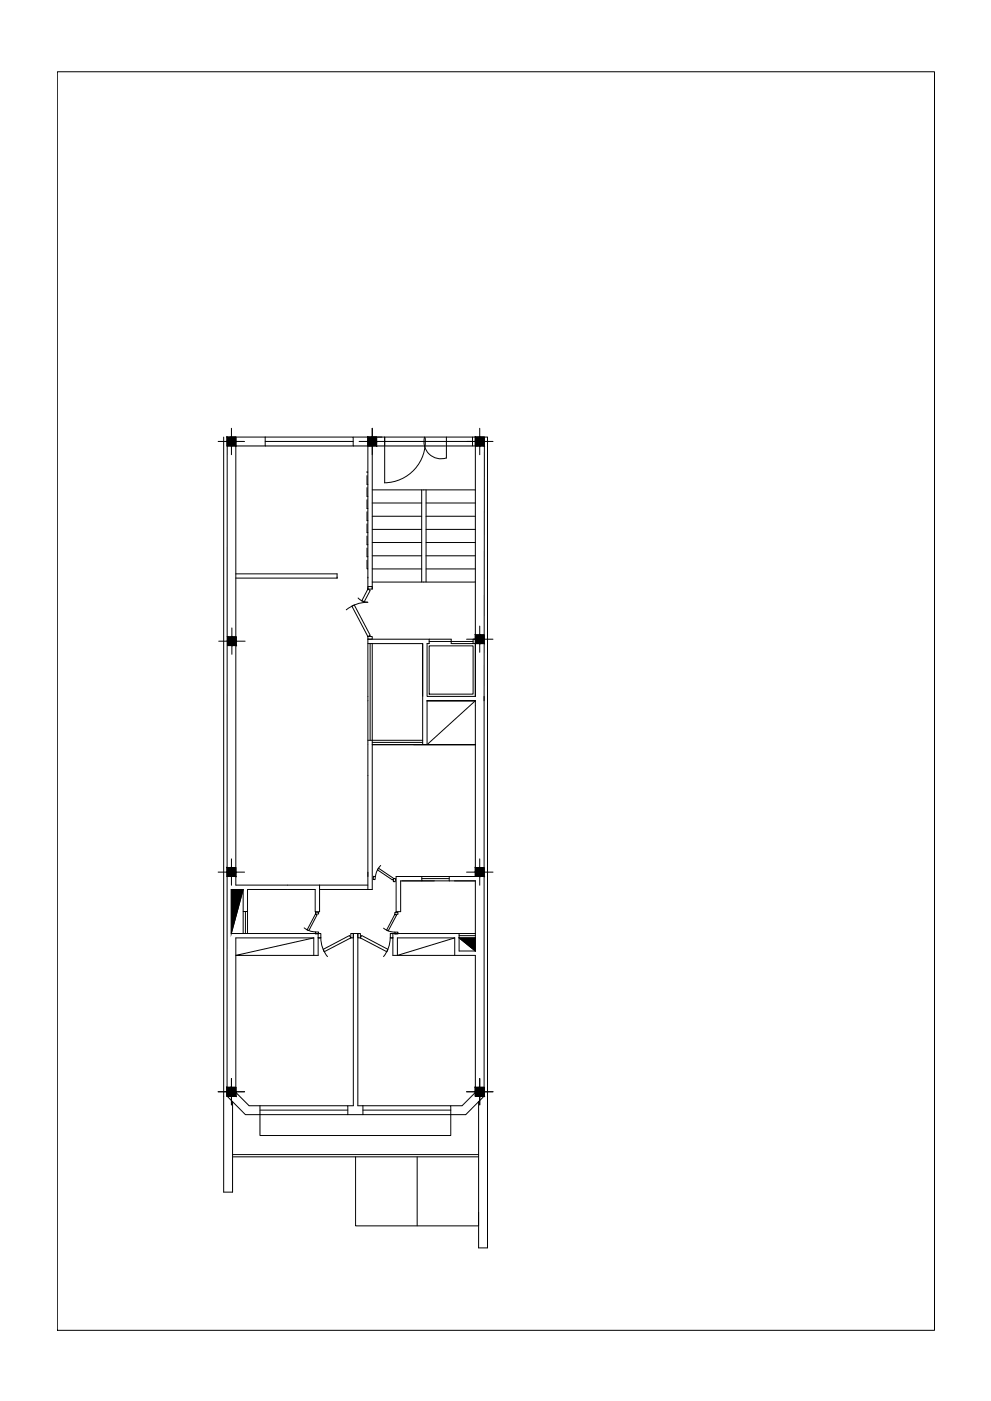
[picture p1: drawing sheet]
<svg xmlns="http://www.w3.org/2000/svg" width="297mm" height="420mm" viewBox="0 0 297 420" stroke-linecap="round" stroke-linejoin="round" font-family="sans-serif">
<!-- layer: 0 -->
<g fill="none" stroke="#000" stroke-width=".3">
<path d="M17.2 21.5h262.9v377.5h-262.9zM65.4 132.4h7.9M67 131.1v226.4h2.7v-27.1M68.1 131.1h2.6v2.6h-2.6zM68.1 131.1v197.6M68.9 131.1h10.6M69.4 128.5v7.9M70.7 133.7h40.4M70.7 131.1v134.3h39.6M79.5 131.1h26.4v2.6M79.5 131.1v2.6M79.5 132.4h26.4"/>
<path d="M105.9 131.1h9.4v2.6M107.6 132.4h40.2M111.6 128.5v48.2M112.9 133.7h30.4M112.9 131.1v2.6h-2.6M114.5 131.1h-4.2v45.6M127.3 131.1a5.1 5.1 0 0 0 6.4 6.2M127.4 131.3a12.4 12.4 0 0 1-12.1 13.5M133.8 131.1v6.3M141.6 133.7v-2.6h-26.3v13.7M141.6 131.1h4.4M142.5 131.1h2.6v2.6h-2.6z"/>
<path d="M142.5 131.1v60.6M143.8 128.5v7.9M145.2 131.1l-.1 79.1M146.1 131.1v243.1h-2.6v-43.8M110 141.4l.3 .2M110 142.6v2.7h.3M110 146.2v2.7h.3M110 149.9v2.6h.3M110 153.5v2.6h.3M110 157.1v2.6h.3M111.6 146.9h30.9M111.6 150.8h14.8"/>
<path d="M111.6 154.8h14.8M111.6 158.8h14.8M126.4 146.9v27.7M127.7 150.8h14.8M127.7 154.8h14.8M127.7 158.8h14.8M127.7 146.9v27.7M70.7 173.4h30.3M70.7 172.1h30.3v1.3M101 173.4h.1M107.3 179.3l1.4 1 1.5 .3a10.3 10.3 0 0 0-6.4 2.3M110 168v2.6h.3"/>
<path d="M110 160.8v2.6h.3M110 164.4v2.6h.3M110.3 175.9h1.3v.8h-1.3l.7 .4-1.8 3.4-.8-.3 1.9-3.5zM110.3 173.4h.1M111.6 162.7h14.8M111.6 166.7h14.8M111.6 170.6h14.8M111.6 174.6h30.9M127.7 162.7h14.8M127.7 166.7h14.8M127.7 170.6h14.8M65.6 192.3h7.9"/>
<path d="M68.2 191h2.6v2.6h-2.6zM69.5 188.3v7.9M105.5 181.8l.7-.3 4.8 9.1-.7 .3h1.3v.8h-1.3v-.8zM110.3 193h16.4v30.3M110.9 193v29M111.6 193v30.3h30.9h-18.5M128.6 191.7v1.3h-.6v15.8h14.5v-15.8M128.6 193.7h13.2v14.5h-13.2zM128.6 192.4h13.2M139.9 191.7h7.9M141.8 191.7v1.3h-6.6v-1.3h-24.9v31.6M141.8 193h.7"/>
<path d="M142.5 190.4h2.6v2.6h-2.6zM143.8 187.8v7.8M128 210.2h14.5l-14.5 13.1zM142.5 210.2v52.7M145.1 208.8v119.9l-5.5 5.6h-66l-5.5-5.6M110.3 223.4v43.4M110.3 222h16.4M111.6 222.6h15.1M142.5 223.3h-30.9v43.5h-15.8M69.4 257.6v7.9M114.1 259.6l-1.1 1.5-.5 1.8M143.8 257.6v7.9"/>
<path d="M65.4 261.5h7.9M68.1 260.2h2.6v2.7h-2.6zM72.9 266.8h-3.6v13.2h26.1M72.9 266.8v13.2M72.9 266.8l-3.6 13.2M72.9 273.4h1.3M73.6 273.4v6.6M91.2 278.3l1.6 .8 1.7 .4M94.6 273.6h.9v.5h-.9l.4 .3-2.4 4.7-.5-.2 2.5-4.8zM94.6 279.5h.9v.5h-.9zM95.4 280h.8v1.3h-.8zM95.8 265.4v8h-1.3v-6.6h-20.3v13.2"/>
<path d="M107.3 280h.7v1.3l.4-.7 7.9 4.1-.4 .7-7.9-4.1h-.7zM112 262.8l.5 .1-.1 .9h-.5zM113.4 260.4l4.6 3.1h.6l-.1 .9h-.6l.1-.9-.3 .4-4.6-3zM115 278.3l1.5 .9 1.8 .3M117 280h.8v1.3h-.8zM117 280h25.5M118.3 273.6h1v.6h-1l.6 .3-2.5 4.7-.5-.3 2.4-4.7zM118.3 279.5h1v.6h-1zM126.4 262.9h-7.7v10.5h1.4v-9.2h10.1M126.4 263.5h8.2M134.6 262.9h-8.2v1.3h8.2M134.6 264.2h7.9"/>
<path d="M134.6 262.9h10.5M134.6 262.9v1.3M137.6 280v5.2h4.9M139.9 261.5h7.9M142.5 260.2h2.6v2.7h-2.6zM142.5 264.2v21M94.1 281.3l-23.4 5.2h24.7v-5.2M94.1 281.3h-23.4v44.8M94.1 281.3v5.2M95.4 281.3h.8M96.2 281.3a9 9 0 0 0 2 5.6M96.9 284.7l7.9-4.1 .3 .7v-1.3h.8v1.3h-.8l-7.9 4.1z"/>
<path d="M117 281.3a9 9 0 0 1-2 5.6M117 281.3h.8M117.8 281.3v5.2h24.7v41.1l-4 4h-3.4M119.1 281.3h17.2l-17.2 5.2zM136.3 281.3v5.2M137.6 280.6h4.9M142.5 281.3h-4.9l4.9 3.9M65.4 327.4h7.9M68.1 326.1h2.6v2.6h-2.6zM69.4 323.4v8M70.7 327.6l4 4h3.2M77.9 331.6h26.4v2.7"/>
<path d="M77.9 331.6v8.9h57.2v-8.9h-26.3M77.9 332.9h26.4M104.3 331.6h1.6v-51.6h1.4v51.6h1.5M108.8 332.9h26.3M108.8 331.6v2.7M139.9 327.4h7.9M142.5 326.1h2.6v2.6h-2.6zM143.8 323.4v8M69.7 346.9h73.8M69.7 346.3h73.8M106.6 346.9v20.7h36.9v-4.1M125 346.9v20.7"/>
</g>
<g fill="#000" stroke="#000" stroke-width=".3">
<path d="M69.3 266.8h3.6l-3.6 13.2zM137.6 281.3h4.9v3.9z"/>
<path d="M68.1 131.1l1.3 1.3v-1.3zM68.1 131.1l1.3 1.3h-1.3z"/>
<path d="M68.1 132.4l1.3 1.3v-1.3zM68.1 132.4l1.3 1.3h-1.3z"/>
<path d="M69.4 131.1l1.3 1.3v-1.3zM69.4 131.1l1.3 1.3h-1.3z"/>
<path d="M69.4 132.4l1.3 1.3v-1.3zM69.4 132.4l1.3 1.3h-1.3z"/>
<path d="M110.3 131.1l1.3 1.3v-1.3zM110.3 131.1l1.3 1.3h-1.3z"/>
<path d="M110.3 132.4l1.3 1.3v-1.3zM110.3 132.4l1.3 1.3h-1.3z"/>
<path d="M111.6 131.1l1.3 1.3v-1.3zM111.6 131.1l1.3 1.3h-1.3z"/>
<path d="M111.6 132.4l1.3 1.3v-1.3zM111.6 132.4l1.3 1.3h-1.3z"/>
<path d="M142.5 131.1l1.3 1.3v-1.3zM142.5 131.1l1.3 1.3h-1.3z"/>
<path d="M142.5 132.4l1.3 1.3v-1.3zM142.5 132.4l1.3 1.3h-1.3z"/>
<path d="M143.8 131.1l1.3 1.3v-1.3zM143.8 131.1l1.3 1.3h-1.3z"/>
<path d="M143.8 132.4l1.3 1.3v-1.3zM143.8 132.4l1.3 1.3h-1.3z"/>
<path d="M68.2 191l1.3 1.3v-1.3zM68.2 191l1.3 1.3h-1.3z"/>
<path d="M68.2 192.3l1.3 1.3v-1.3zM68.2 192.3l1.3 1.3h-1.3z"/>
<path d="M69.5 191l1.3 1.3v-1.3zM69.5 191l1.3 1.3h-1.3z"/>
<path d="M69.5 192.3l1.3 1.3v-1.3zM69.5 192.3l1.3 1.3h-1.3z"/>
<path d="M142.5 190.4l1.3 1.3v-1.3zM142.5 190.4l1.3 1.3h-1.3z"/>
<path d="M142.5 191.7l1.3 1.3v-1.3zM142.5 191.7l1.3 1.3h-1.3z"/>
<path d="M143.8 190.4l1.3 1.3v-1.3zM143.8 190.4l1.3 1.3h-1.3z"/>
<path d="M143.8 191.7l1.3 1.3v-1.3zM143.8 191.7l1.3 1.3h-1.3z"/>
<path d="M68.1 260.2l1.3 1.3v-1.3zM68.1 260.2l1.3 1.3h-1.3z"/>
<path d="M68.1 261.5l1.3 1.4v-1.4zM68.1 261.5l1.3 1.4h-1.3z"/>
<path d="M69.4 260.2l1.3 1.3v-1.3zM69.4 260.2l1.3 1.3h-1.3z"/>
<path d="M69.4 261.5l1.3 1.4v-1.4zM69.4 261.5l1.3 1.4h-1.3z"/>
<path d="M142.5 260.2l1.3 1.3v-1.3zM142.5 260.2l1.3 1.3h-1.3z"/>
<path d="M142.5 261.5l1.3 1.4v-1.4zM142.5 261.5l1.3 1.4h-1.3z"/>
<path d="M143.8 260.2l1.3 1.3v-1.3zM143.8 260.2l1.3 1.3h-1.3z"/>
<path d="M143.8 261.5l1.3 1.4v-1.4zM143.8 261.5l1.3 1.4h-1.3z"/>
<path d="M68.1 326.1l1.3 1.3v-1.3zM68.1 326.1l1.3 1.3h-1.3z"/>
<path d="M68.1 327.4l1.3 1.3v-1.3zM68.1 327.4l1.3 1.3h-1.3z"/>
<path d="M68.1 326.1l1.3 1.3v-1.3zM68.1 326.1l1.3 1.3h-1.3z"/>
<path d="M68.1 327.4l1.3 1.3v-1.3zM68.1 327.4l1.3 1.3h-1.3z"/>
<path d="M69.4 326.1l1.3 1.3v-1.3zM69.4 326.1l1.3 1.3h-1.3z"/>
<path d="M69.4 327.4l1.3 1.3v-1.3zM69.4 327.4l1.3 1.3h-1.3z"/>
<path d="M69.4 326.1l1.3 1.3v-1.3zM69.4 326.1l1.3 1.3h-1.3z"/>
<path d="M69.4 327.4l1.3 1.3v-1.3zM69.4 327.4l1.3 1.3h-1.3z"/>
<path d="M142.5 326.1l1.3 1.3v-1.3zM142.5 326.1l1.3 1.3h-1.3z"/>
<path d="M142.5 327.4l1.3 1.3v-1.3zM142.5 327.4l1.3 1.3h-1.3z"/>
<path d="M142.5 326.1l1.3 1.3v-1.3zM142.5 326.1l1.3 1.3h-1.3z"/>
<path d="M142.5 327.4l1.3 1.3v-1.3zM142.5 327.4l1.3 1.3h-1.3z"/>
<path d="M143.8 326.1l1.3 1.3v-1.3zM143.8 326.1l1.3 1.3h-1.3z"/>
<path d="M143.8 327.4l1.3 1.3v-1.3zM143.8 327.4l1.3 1.3h-1.3z"/>
<path d="M143.8 326.1l1.3 1.3v-1.3zM143.8 326.1l1.3 1.3h-1.3z"/>
<path d="M143.8 327.4l1.3 1.3v-1.3zM143.8 327.4l1.3 1.3h-1.3z"/>
</g>
</svg>
